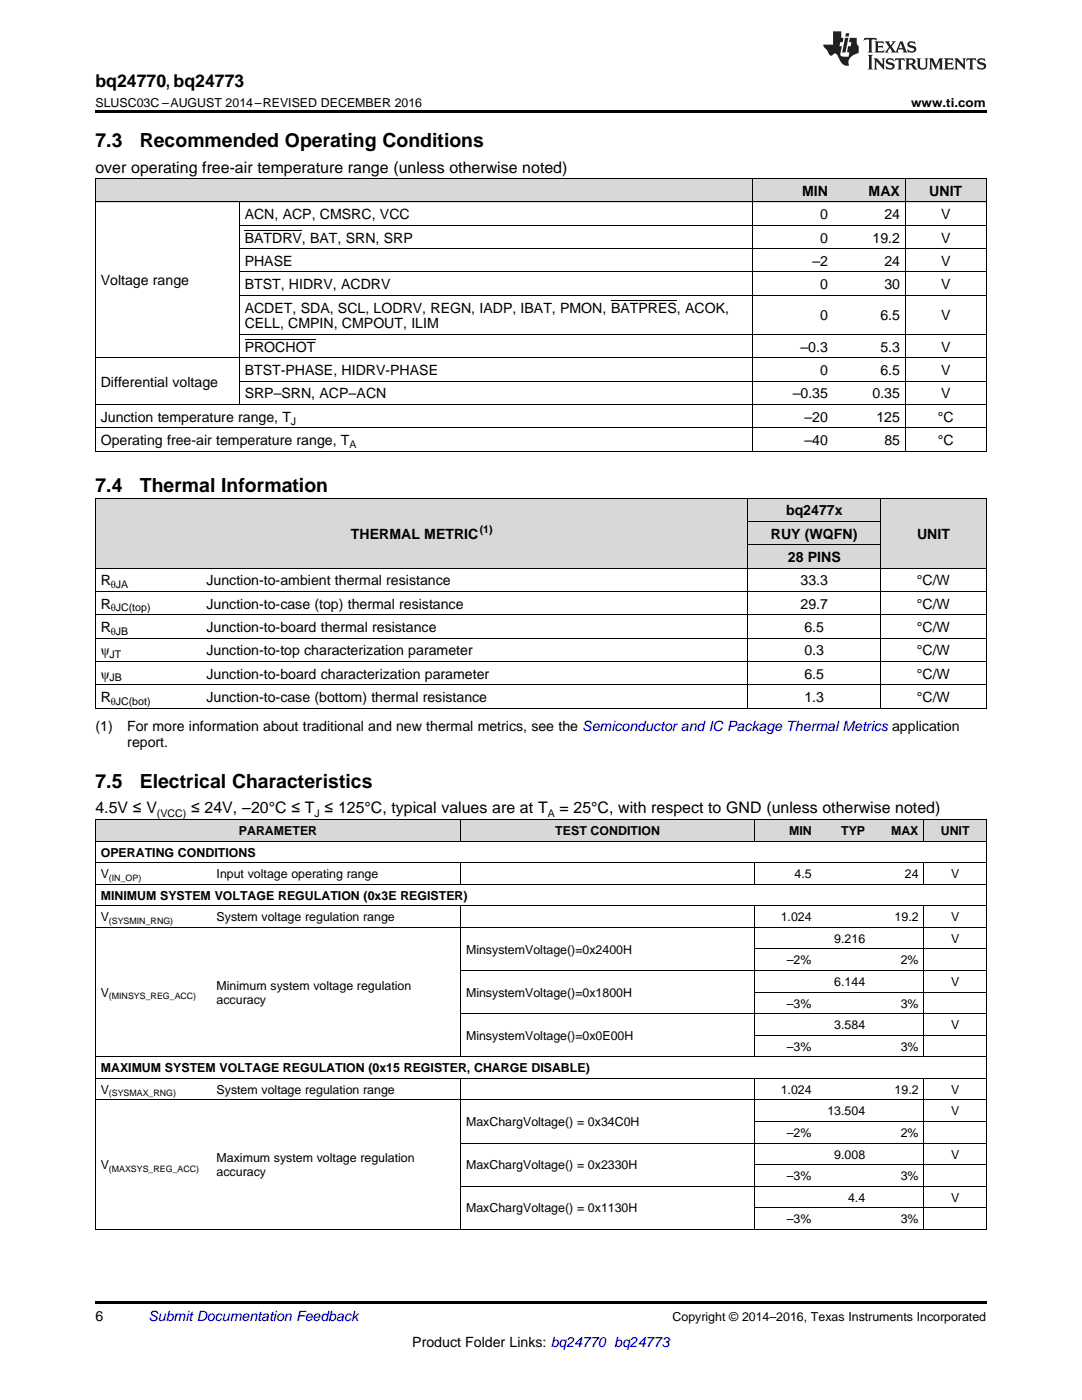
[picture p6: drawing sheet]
<svg xmlns="http://www.w3.org/2000/svg" width="216mm" height="279mm" viewBox="0 0 216 279" stroke-linecap="round" stroke-linejoin="round" font-family="sans-serif">
<defs><g id="words">
<g font-size="3.9">
<text x="19" y="29.3">7.3</text>
<text x="27.9" y="29.3">Recommended Operating Conditions</text>
<text x="19" y="98.2">7.4</text>
<text x="27.9" y="98.2">Thermal Information</text>
<text x="19" y="157.2">7.5</text>
<text x="27.9" y="157.2">Electrical Characteristics</text>
</g>
<text font-size="3.5" x="19" y="17.3">bq24770, bq24773</text>
<g font-size="3.2">
<text x="19" y="34.4">over operating free-air temperature range (unless otherwise noted)</text>
<text x="19" y="162.3">4.5V ≤ V</text>
<text x="38.1" y="162.3">≤ 24V, –20°C ≤ T ≤ 125°C, typical values are at T</text>
<text x="111.7" y="162.3">= 25°C, with respect to GND (unless otherwise noted)</text>
</g>
<g font-size="2.8">
<text x="160.1" y="39.1">MIN</text>
<text x="173.3" y="39.1">MAX</text>
<text x="185.4" y="39.1">UNIT</text>
<text x="48.8" y="43.7">ACN, ACP, CMSRC, VCC</text>
<text x="163.7" y="43.7">0</text>
<text x="176.5" y="43.7">24</text>
<text x="187.8" y="43.7">V</text>
<text x="48.8" y="48.4">BATDRV, BAT, SRN, SRP</text>
<text x="48.8" y="53.1">PHASE</text>
<text x="162.1" y="53.1">–2</text>
<text x="163.7" y="48.4">0</text>
<text x="174.1" y="48.4">19.2</text>
<text x="176.5" y="53.1">24</text>
<text x="187.8" y="48.4">V</text>
<text x="187.8" y="53.1">V</text>
<text x="20.1" y="57">Voltage range</text>
<text x="48.8" y="57.7">BTST, HIDRV, ACDRV</text>
<text x="163.7" y="57.7">0</text>
<text x="176.5" y="57.7">30</text>
<text x="187.8" y="57.7">V</text>
<text x="48.8" y="62.4">ACDET, SDA, SCL, LODRV, REGN, IADP, IBAT, PMON, BATPRES, ACOK,</text>
<text x="48.8" y="65.5">CELL, CMPIN, CMPOUT, ILIM</text>
<text x="163.7" y="64">0</text>
<text x="175.7" y="64">6.5</text>
<text x="187.8" y="64">V</text>
<text x="48.8" y="70.2">PROCHOT</text>
<text x="159.7" y="70.2">–0.3</text>
<text x="175.7" y="70.2">5.3</text>
<text x="187.8" y="70.2">V</text>
<text x="20.1" y="77.2">Differential voltage</text>
<text x="48.8" y="74.9">BTST-PHASE, HIDRV-PHASE</text>
<text x="163.7" y="74.9">0</text>
<text x="175.7" y="74.9">6.5</text>
<text x="187.8" y="74.9">V</text>
<text x="48.8" y="79.5">SRP–SRN, ACP–ACN</text>
<text x="158.2" y="79.5">–0.35</text>
<text x="174.1" y="79.5">0.35</text>
<text x="187.8" y="79.5">V</text>
<text x="20.1" y="84.2">Junction temperature range, T</text>
<text x="20.1" y="88.8">Operating free-air temperature range, T</text>
<text x="160.5" y="84.2">–20</text>
<text x="160.5" y="88.8">–40</text>
<text x="174.9" y="84.2">125</text>
<text x="176.5" y="88.8">85</text>
<text x="187.1" y="84.2">°C</text>
<text x="187.1" y="88.8">°C</text>
<text x="70" y="107.5">THERMAL METRIC</text>
<text x="153.8" y="107.5">RUY (WQFN)</text>
<text x="156.8" y="102.8">bq2477x</text>
<text x="183" y="107.5">UNIT</text>
<text x="157.2" y="112.1">28 PINS</text>
<text x="20.1" y="116.8">R</text>
<text x="41.2" y="116.8">Junction-to-ambient thermal resistance</text>
<text x="159.7" y="116.8">33.3</text>
<text x="183" y="116.8">°C/W</text>
<text x="20.1" y="121.5">R</text>
<text x="41.2" y="121.5">Junction-to-case (top) thermal resistance</text>
<text x="159.7" y="121.5">29.7</text>
<text x="183" y="121.5">°C/W</text>
<text x="20.1" y="126.1">R</text>
<text x="20.1" y="130.8">ψ</text>
<text x="41.2" y="126.1">Junction-to-board thermal resistance</text>
<text x="41.2" y="130.8">Junction-to-top characterization parameter</text>
<text x="160.5" y="126.1">6.5</text>
<text x="160.5" y="130.8">0.3</text>
<text x="183" y="126.1">°C/W</text>
<text x="183" y="130.8">°C/W</text>
<text x="20.1" y="135.4">ψ</text>
<text x="41.2" y="135.4">Junction-to-board characterization parameter</text>
<text x="160.5" y="135.4">6.5</text>
<text x="183" y="135.4">°C/W</text>
<text x="20.1" y="140.1">R</text>
<text x="41.2" y="140.1">Junction-to-case (bottom) thermal resistance</text>
<text x="160.5" y="140.1">1.3</text>
<text x="183" y="140.1">°C/W</text>
<text x="19" y="145.9">(1)</text>
<text x="25.4" y="145.9">For more information about traditional and new thermal metrics, see the Semiconductor and IC Package Thermal Metrics application</text>
<text x="25.4" y="149.1">report.</text>
<text x="19" y="263.6">6</text>
<text x="82.3" y="268.9">Product Folder Links: bq24770 bq24773</text>
</g>
<text font-size="2.8" fill="#0000c8" x="29.6" y="263.6">Submit Documentation Feedback</text>
<g font-size="2.5">
<text x="19" y="21.4">SLUSC03C –AUGUST 2014–REVISED DECEMBER 2016</text>
<text x="181.8" y="21.4">www.ti.com</text>
<text x="47.7" y="166.7">PARAMETER</text>
<text x="110.8" y="166.7">TEST CONDITION</text>
<text x="157.4" y="166.7">MIN</text>
<text x="167.9" y="166.7">TYP</text>
<text x="177.8" y="166.7">MAX</text>
<text x="187.7" y="166.7">UNIT</text>
<text x="20.1" y="171">OPERATING CONDITIONS</text>
<text x="20.1" y="175.3">V</text>
<text x="20.1" y="179.6">MINIMUM SYSTEM VOLTAGE REGULATION (0x3E REGISTER)</text>
<text x="43.2" y="175.3">Input voltage operating range</text>
<text x="158.5" y="175.3">4.5</text>
<text x="180.6" y="175.3">24</text>
<text x="189.8" y="175.3">V</text>
<text x="20.1" y="183.9">V</text>
<text x="43.2" y="183.9">System voltage regulation range</text>
<text x="155.8" y="183.9">1.024</text>
<text x="178.5" y="183.9">19.2</text>
<text x="189.8" y="183.9">V</text>
<text x="93" y="190.3">MinsystemVoltage()=0x2400H</text>
<text x="166.5" y="188.2">9.216</text>
<text x="189.8" y="188.2">V</text>
<text x="43.2" y="197.5">Minimum system voltage regulation</text>
<text x="157" y="192.5">–2%</text>
<text x="166.5" y="196.8">6.144</text>
<text x="179.7" y="192.5">2%</text>
<text x="189.8" y="196.8">V</text>
<text x="20.1" y="198.9">V</text>
<text x="43.2" y="200.3">accuracy</text>
<text x="93" y="198.9">MinsystemVoltage()=0x1800H</text>
<text x="157" y="201.1">–3%</text>
<text x="179.7" y="201.1">3%</text>
<text x="93" y="207.5">MinsystemVoltage()=0x0E00H</text>
<text x="157" y="209.7">–3%</text>
<text x="166.5" y="205.4">3.584</text>
<text x="179.7" y="209.7">3%</text>
<text x="189.8" y="205.4">V</text>
<text x="20.1" y="214">MAXIMUM SYSTEM VOLTAGE REGULATION (0x15 REGISTER, CHARGE DISABLE)</text>
<text x="20.1" y="218.3">V</text>
<text x="43.2" y="218.3">System voltage regulation range</text>
<text x="155.8" y="218.3">1.024</text>
<text x="178.5" y="218.3">19.2</text>
<text x="189.8" y="218.3">V</text>
<text x="93" y="224.8">MaxChargVoltage() = 0x34C0H</text>
<text x="157" y="226.9">–2%</text>
<text x="165.1" y="222.6">13.504</text>
<text x="179.7" y="226.9">2%</text>
<text x="189.8" y="222.6">V</text>
<text x="20.1" y="233.4">V</text>
<text x="43.2" y="232">Maximum system voltage regulation</text>
<text x="93" y="233.4">MaxChargVoltage() = 0x2330H</text>
<text x="166.5" y="231.2">9.008</text>
<text x="189.8" y="231.2">V</text>
<text x="43.2" y="234.8">accuracy</text>
<text x="157" y="235.5">–3%</text>
<text x="169.2" y="239.8">4.4</text>
<text x="179.7" y="235.5">3%</text>
<text x="189.8" y="239.8">V</text>
<text x="93" y="242">MaxChargVoltage() = 0x1130H</text>
<text x="157" y="244.1">–3%</text>
<text x="179.7" y="244.1">3%</text>
<text x="134.2" y="263.6">Copyright © 2014–2016, Texas Instruments Incorporated</text>
</g>
<g font-size="2.1">
<text x="58.1" y="84.7">J</text>
<text x="69.7" y="89.4">A</text>
<text x="95.7" y="106.4">(1)</text>
<text x="22.1" y="117.4">θJA</text>
<text x="22.1" y="122">θJC(top)</text>
<text x="21.9" y="131.3">JT</text>
<text x="22.1" y="126.7">θJB</text>
<text x="21.9" y="136">JB</text>
<text x="22.1" y="140.7">θJC(bot)</text>
<text x="31.3" y="163">(VCC)</text>
<text x="62.7" y="163">J</text>
<text x="109.3" y="163">A</text>
</g>
<g font-size="1.8">
<text x="21.7" y="175.8">(IN_OP)</text>
<text x="21.7" y="184.4">(SYSMIN_RNG)</text>
<text x="21.7" y="199.4">(MINSYS_REG_ACC)</text>
<text x="21.7" y="218.8">(SYSMAX_RNG)</text>
<text x="21.7" y="233.9">(MAXSYS_REG_ACC)</text>
</g>
</g></defs>
<g fill="#d8d8d8">
<path d="M19 163.6h23.2v4.3h-23.2z"/>
<path d="M42.2 163.6h49.7v4.3h-49.7z"/>
<path d="M91.9 163.6h58.7v4.3h-58.7z"/>
<path d="M150.6 163.6h12.5v4.3h-12.5z"/>
<path d="M163.1 163.6h10.6v4.3h-10.6z"/>
<path d="M173.7 163.6h10.7v4.3h-10.7z"/>
<path d="M184.4 163.6h12.4v4.3h-12.4z"/>
<path d="M19 99.4h21.1v14h-21.1z"/>
<path d="M40.1 99.4h109.2v14h-109.2z"/>
<path d="M175.7 99.4h21.1v14h-21.1z"/>
<path d="M149.3 108.8h26.4v4.6h-26.4z"/>
<path d="M149.3 104.1h26.4v4.7h-26.4z"/>
<path d="M149.3 99.4h26.4v4.7h-26.4z"/>
<path d="M19 35.7h28.8v4.7h-28.8z"/>
<path d="M47.8 35.7h102.3v4.7h-102.3z"/>
<path d="M150.1 35.7h16.2v4.7h-16.2z"/>
<path d="M166.3 35.7h14.4v4.7h-14.4z"/>
<path d="M180.7 35.7h16.1v4.7h-16.1z"/>
</g>
<path d="M19 22h177.8v.5h-177.8zM19 90.1h.2zM150 90.1h.1zM180.6 90.1h.1zM196.7 90.1h.1zM19 141.3l.2 .1zM149.2 141.3l.1 .1zM175.6 141.3l.1 .1zM196.7 141.3l.1 .1zM19 259.7h177.8v.5h-177.8z" fill="#000"/>
<g fill="none" stroke="#000" stroke-width=".2">
<path d="M19 35.6h177.8M19.1 35.7v54.4M150.1 35.7v54.4M180.6 35.7v54.4M196.8 35.7v54.4M19 40.3h177.8M47.7 40.3v40.5M47.8 58.9h149M47.8 54.3h149M47.8 49.6h149M47.8 45h149M19 71.4h177.8"/>
<path d="M47.8 76.1h149M47.8 66.8h149M19 99.4h177.8M19 90h177.8M19 85.4h177.8M19 80.7h177.8M19.1 99.4v42M149.2 99.4v42M175.7 99.4v42M196.8 99.4v42M19 118h177.8M19 113.4h177.8"/>
<path d="M149.3 108.7h26.4M149.3 104.1h26.4M19 136.6h177.8M19 132h177.8M19 127.3h177.8M19 122.7h177.8M19 141.3h177.8M19 163.6h177.8v81.8M19 176.5h177.8M19 172.2h177.8M19 167.9h177.8M19.1 163.6v81.8"/>
<path d="M91.9 163.6v4.3M91.9 172.2v4.3M150.5 163.6v4.3M150.5 172.2v4.3M184.3 163.6v4.3M184.3 172.2v4.3M19 185.1h177.8M19 180.8h177.8M91.9 180.8v30.2M91.9 193.7h104.9M150.5 180.8v30.2M150.6 198h46.2"/>
<path d="M150.6 189.4h46.2M184.3 180.8v30.2M19 219.5h177.8M19 215.2h177.8M19 210.9h177.8M91.9 215.2v30.2M91.9 202.3h104.9M150.5 215.2v30.2M150.6 206.6h46.2M184.3 215.2v30.2M91.9 236.7h104.9M91.9 228.1h104.9"/>
<path d="M150.6 232.4h46.2M150.6 223.8h46.2M19 245.3h177.8M150.6 241h46.2"/>
</g>
<g fill="#231f20">
<path d="M172.5 7.6l-.1 .5 .4-.2h.6v.1v2.1l-.2 .4h.9l-.2-.4v-2.1l.1-.1h.5l.5 .2-.2-.5zM174.5 8.3l.2 .3v1.5l-.2 .4h1.8l.2-.6a1.04 1.04 0 0 1-1.3 .2v-.7h.6l.3 .2v-.6l-.3 .2h-.6v-.6l.8-.1 .4 .3-.2-.5zM176.5 8.3l.9 1.1-.9 1.1h.8l-.2-.2 .4-.7 .5 .7-.2 .2h1.5l-.2-.2 .2-.4h.9l.1 .4-.2 .2h1l-.3-.3-.7-1.9h-.5l-.9 2-.8-1 .9-1h-.8l.1 .3-.4 .5-.3-.6 .1-.2zM179.7 8.6l.4 1h-.7zM181.3 8.4a.63 .63 0 0 0-.2 .7 .63 .63 0 0 0 .6 .4l.6 .2 .1 .2a.75 .75 0 0 1-.7 .4 .75 .75 0 0 1-.6-.5l.1 .7 .1-.1a1.11 1.11 0 0 0 1.5-.6 1.13 1.13 0 0 0-1.2-.8l-.1-.4a1.04 1.04 0 0 1 1.2 .2l-.2-.5-.2 .1-.4-.2zM173.2 10.9l.2 .4v2.2l-.2 .4h1l-.3-.4v-2.2l.3-.4zM174.3 11.6l.3 .4v1.5l-.3 .4h.8l-.2-.4v-1.3l1.5 1.7v-1.9l.2-.4h-.7l.2 .4v.9l-1.1-1.3zM177 11.8a.62 .62 0 0 0-.2 .7 .62 .62 0 0 0 .6 .4l.6 .1 .1 .3a.76 .76 0 0 1-.7 .3 .76 .76 0 0 1-.7-.4l.2 .7 .1-.1a1.11 1.11 0 0 0 1.5-.6 1.13 1.13 0 0 0-1.2-.8l-.1-.4a1.04 1.04 0 0 1 1.2 .2l-.2-.6-.2 .1-.5-.1zM178.7 11.6l-.2 .6a.61 .61 0 0 1 .8-.3v1.6l-.2 .4h.9l-.2-.4v-1.6a.63 .63 0 0 1 .7 .3l-.1-.6zM180.6 11.6l.3 .4v1.5l-.3 .4h1l-.2-.2-.1-.8 .6 .2a.76 .76 0 0 0 1.2 .7l-1-1a.58 .58 0 0 0 .6-.5 .58 .58 0 0 0-.5-.6zM181.4 11.9h.1a.45 .45 0 0 1 .5 .1 .45 .45 0 0 1 .1 .5l-.8 .2zM182.9 11.6l.2 .2a2.17 2.17 0 0 0 .3 1.9 .99 .99 0 0 0 1.6-.6v-1.1l.2-.4h-.7l.2 .2a1.92 1.92 0 0 1-.2 1.8 .6 .6 0 0 1-.9-.5v-1.1l.2-.4zM185.4 11.6l.2 .4v1.5l-.2 .4h.7l-.2-.4v-1.4l.8 1.8 .8-1.8v1.4l-.2 .4h.9l-.2-.4v-1.5l.2-.4h-.8l-.6 1.5-.6-1.5zM188.4 11.6l.2 .4v1.5l-.2 .4h1.8l.1-.6a1.04 1.04 0 0 1-1.2 .1v-.6h.5l.4 .2v-.6l-.4 .2h-.5v-.7h.8l.3 .3-.1-.6zM190.5 11.6l.2 .4v1.5l-.2 .4h.7l-.2-.4v-1.3l1.5 1.7v-1.9l.2-.4h-.7l.2 .4v.9l-1.1-1.3zM192.9 11.6l-.1 .6a.61 .61 0 0 1 .7-.3l.1 1.6-.3 .4h1l-.3-.4 .1-1.6a.63 .63 0 0 1 .7 .3l-.1-.6zM195.2 11.8a.62 .62 0 0 0-.2 .7 .62 .62 0 0 0 .6 .4l.6 .1 .1 .3a.76 .76 0 0 1-.7 .3 .76 .76 0 0 1-.6-.4l.1 .7 .1-.1a1.11 1.11 0 0 0 1.6-.6 1.13 1.13 0 0 0-1.3-.8l-.1-.4a1.04 1.04 0 0 1 1.2 .2l-.1-.6-.2 .1-.5-.1z"/>
<path d="M166.2 6.3v2.6h-1.9v.4l.8 .9a.91 .91 0 0 0 1 .8 .56 .56 0 0 1 .5-.3 .56 .56 0 0 1 .5 .3l.4 .8a1.53 1.53 0 0 0 1.9 1.2 1.54 1.54 0 0 1 1-2.1l.9-.3v-1.4a1.52 1.52 0 0 1-.4-1.6h-1.3l-.2 .8h.5l-.2 .8h-.5l-.1 1v.2l.4 .1-.2 .8a1.93 1.93 0 0 1-1.6-.3l.3-1.8h-.5l.2-.8h.4l.2-.8h-.4v-1.3zM168.6 7.6l-.6 2.9h.7l.6-2.9zM168.8 6.6l-.1 .7h.6l.2-.7z"/>
</g>
<path d="M48.8 45.9h11.5M121.9 59.9h13.2M48.8 67.7h14.1" fill="none" stroke="#000" stroke-width=".2"/>
<use href="#words"/>
</svg>
